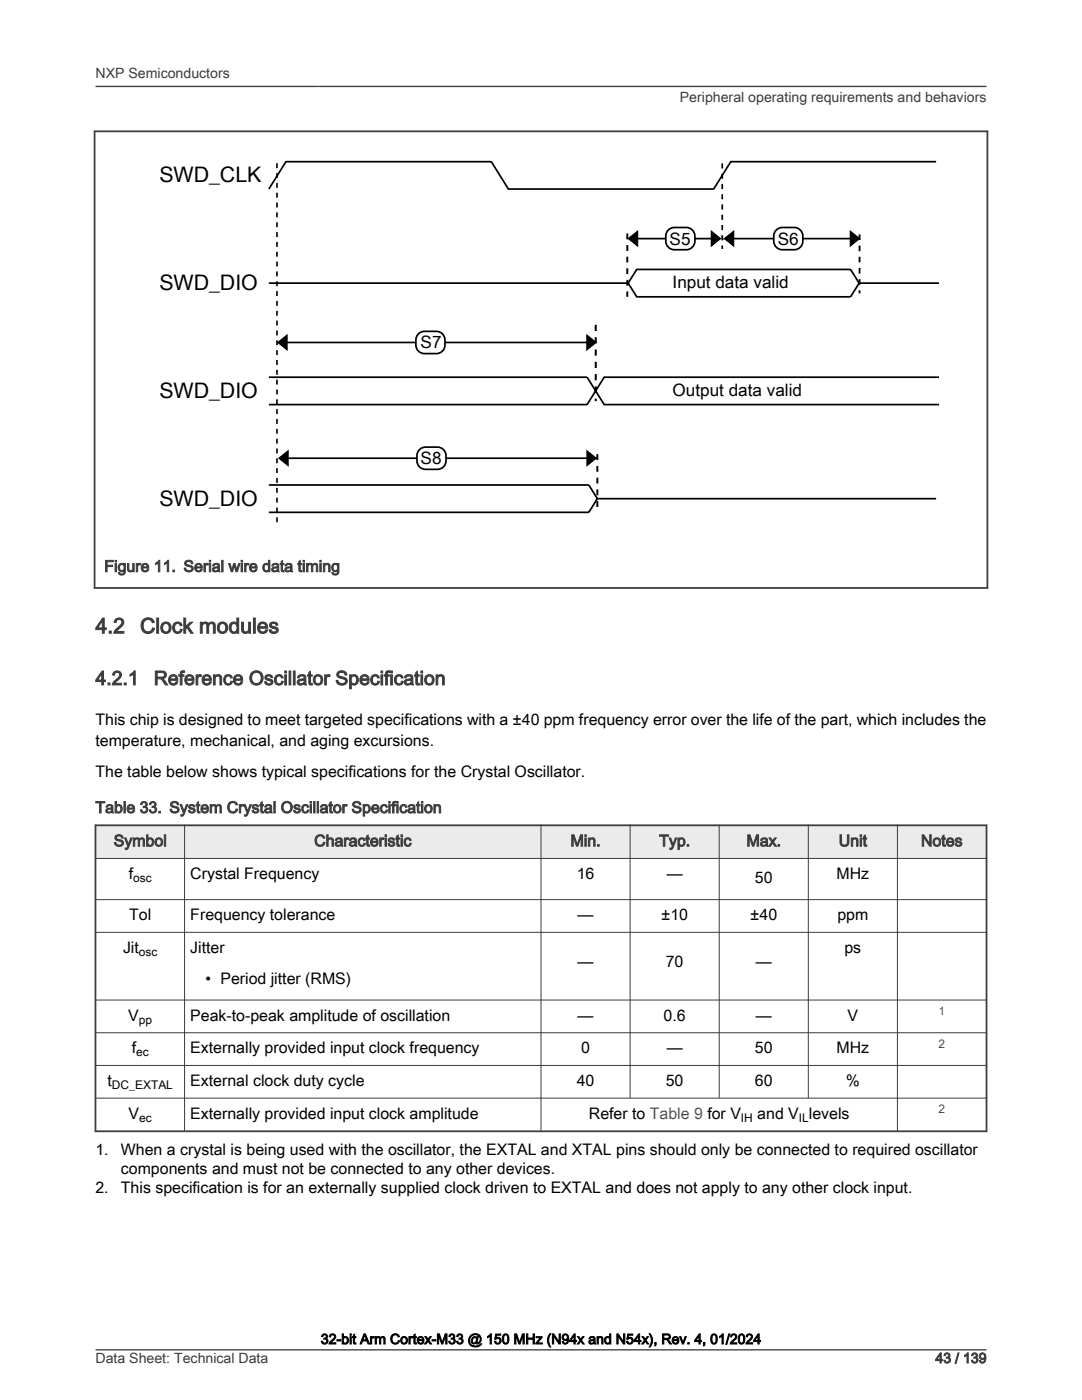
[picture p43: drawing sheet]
<svg xmlns="http://www.w3.org/2000/svg" width="216mm" height="279mm" viewBox="0 0 216 279" stroke-linecap="round" stroke-linejoin="round" font-family="sans-serif">
<defs><g id="words">
<g font-size="4.3">
<text x="31.8" y="36.4">SWD_CLK</text>
<text x="31.8" y="57.9">SWD_DIO</text>
<text x="31.8" y="79.4">SWD_DIO</text>
<text x="31.8" y="100.9">SWD_DIO</text>
</g>
<g font-size="4.2" fill="#3c3c3c">
<text x="19" y="126.4">4.2</text>
<text x="27.9" y="126.4">Clock modules</text>
</g>
<g font-size="3.9" fill="#3c3c3c">
<text x="19" y="136.7">4.2.1</text>
<text x="30.7" y="136.7">Reference Oscillator Specification</text>
</g>
<g font-size="3.4">
<text x="133.6" y="48.8">S5</text>
<text x="155" y="48.8">S6</text>
<text x="134.2" y="57.5">Input data valid</text>
<text x="83.8" y="69.6">S7</text>
<text x="134.2" y="79">Output data valid</text>
<text x="83.8" y="92.7">S8</text>
</g>
<g font-size="3.2" fill="#3c3c3c">
<text x="20.8" y="114.1">Figure 11. Serial wire data timing</text>
<text x="19" y="162.2">Table 33. System Crystal Oscillator Specification</text>
<text x="22.7" y="168.9">Symbol</text>
<text x="62.7" y="168.9">Characteristic</text>
<text x="113.8" y="168.9">Min.</text>
<text x="131.5" y="168.9">Typ.</text>
<text x="149" y="168.9">Max.</text>
<text x="167.4" y="168.9">Unit</text>
<text x="183.8" y="168.9">Notes</text>
</g>
<g font-size="3.2">
<text x="19" y="149">temperature, mechanical, and aging excursions.</text>
<text x="19" y="144.7">This chip is designed to meet targeted specifications with a ±40 ppm frequency error over the life of the part, which includes the</text>
<text x="19" y="155.1">The table below shows typical specifications for the Crystal Oscillator.</text>
<text x="25.7" y="175.4">f</text>
<text x="38" y="175.4">Crystal Frequency</text>
<text x="115.1" y="175.4">16</text>
<text x="133" y="175.4">—</text>
<text x="150.6" y="176.3">50</text>
<text x="166.9" y="175.4">MHz</text>
<text x="25.8" y="183.6">Tol</text>
<text x="38" y="183.6">Frequency tolerance</text>
<text x="115.3" y="183.6">—</text>
<text x="131.9" y="183.6">±10</text>
<text x="149.7" y="183.6">±40</text>
<text x="167.1" y="183.6">ppm</text>
<text x="24.5" y="190.2">Jit</text>
<text x="38" y="190.2">Jitter</text>
<text x="168.5" y="190.2">ps</text>
<text x="41" y="196.3">• Period jitter (RMS)</text>
<text x="115.3" y="192.9">—</text>
<text x="132.9" y="192.9">70</text>
<text x="150.8" y="192.9">—</text>
<text x="25.6" y="203.7">V</text>
<text x="38" y="203.7">Peak-to-peak amplitude of oscillation</text>
<text x="115.3" y="203.7">—</text>
<text x="132.4" y="203.7">0.6</text>
<text x="150.8" y="203.7">—</text>
<text x="169.1" y="203.7">V</text>
<text x="26.3" y="210.2">f</text>
<text x="38" y="210.2">Externally provided input clock frequency</text>
<text x="116" y="210.2">0</text>
<text x="133" y="210.2">—</text>
<text x="150.6" y="210.2">50</text>
<text x="166.9" y="210.2">MHz</text>
<text x="21.5" y="216.7">t</text>
<text x="38" y="216.7">External clock duty cycle</text>
<text x="115.1" y="216.7">40</text>
<text x="132.9" y="216.7">50</text>
<text x="150.6" y="216.7">60</text>
<text x="168.8" y="216.7">%</text>
<text x="25.7" y="223.2">V</text>
<text x="38" y="223.2">Externally provided input clock amplitude</text>
<text x="117.5" y="223.2">Refer to Table 9 for V</text>
<text x="151.1" y="223.2">and V levels</text>
<text x="19" y="230.4">1.</text>
<text x="24.1" y="230.4">When a crystal is being used with the oscillator, the EXTAL and XTAL pins should only be connected to required oscillator</text>
<text x="19" y="238.1">2.</text>
<text x="24.1" y="234.3">components and must not be connected to any other devices.</text>
<text x="24.1" y="238.1">This specification is for an externally supplied clock driven to EXTAL and does not apply to any other clock input.</text>
</g>
<g font-size="2.8" fill="#3c3c3c">
<text x="19" y="15.6">NXP Semiconductors</text>
<text x="135.7" y="20.4">Peripheral operating requirements and behaviors</text>
<text x="19" y="272">Data Sheet: Technical Data</text>
<text x="186.7" y="272">43 / 139</text>
</g>
<text font-size="2.8" x="64" y="268.2">32-bit Arm Cortex-M33 @ 150 MHz (N94x and N54x), Rev. 4, 01/2024</text>
<g font-size="2.4">
<text x="26.6" y="176">osc</text>
<text x="27.7" y="190.8">osc</text>
<text x="27.7" y="204.3">pp</text>
<text x="27.2" y="210.8">ec</text>
<text x="22.3" y="217.4">DC_EXTAL</text>
<text x="27.8" y="223.9">ec</text>
<text x="147.9" y="223.9">IH</text>
<text x="159.4" y="223.9">IL</text>
</g>
<g font-size="2.4" fill="#00f">
<text x="187.3" y="202.6">1</text>
<text x="187.3" y="209.1">2</text>
<text x="187.3" y="222.2">2</text>
</g>
</g></defs>
<g fill="none" stroke="#000" stroke-width=".34">
<path d="M186.8 32.3h-41l-3.4 5.4h-41l-3.4-5.4h-40.9l-3.5 5.4M53.6 56.5h71.7M125.3 56.5l1.7 2.7h42.7l1.7-2.7h16M125.3 56.5l1.7-2.7h42.7l1.7 2.7M125.5 47.6l1.7-1.3v2.7zM142 46.3l1.7 1.3-1.7 1.4zM144.6 47.6l1.7-1.3v2.7zM169.7 46.3l1.7 1.3-1.7 1.4zM53.6 75.3h63.5l3.5 5.4h66.8M55.5 68.3l1.7-1.3v2.7zM56.7 68.3h61.3M117.1 67l1.8 1.3-1.8 1.4z"/>
<path d="M187.4 75.3h-66.8l-3.5 5.4h-63.5M53.6 96.8h63.9l1.7 2.7M55.7 91.4l1.7-1.3v2.7zM117.2 90.1l1.7 1.3-1.7 1.4zM186.8 99.5h-67.6l-1.7 2.8h-63.9"/>
</g>
<path d="M145.5 47.6h24.7M57.3 91.4h61.9" fill="none" stroke="#000" stroke-width=".33"/>
<path d="M125.5 47.6l1.7-1.3v2.7zM142 46.3l1.7 1.3-1.7 1.4zM144.6 47.6l1.7-1.3v2.7zM169.7 46.3l1.7 1.3-1.7 1.4zM55.5 68.3l1.7-1.3v2.7zM117.1 67l1.8 1.3-1.8 1.4zM55.7 91.4l1.7-1.3v2.7zM117.2 90.1l1.7 1.3-1.7 1.4z" fill="#000"/>
<path d="M118.9 64.8v15.3" fill="none" stroke="#000" stroke-width=".41" stroke-dasharray="1.2 1.2" stroke-linecap="butt"/>
<path d="M125.2 46.6v12.6M119.2 90.6v11.7" fill="none" stroke="#000" stroke-width=".39" stroke-dasharray="1.2 1.2" stroke-linecap="butt"/>
<path d="M55.3 32.6v72.1" fill="none" stroke="#000" stroke-width=".33" stroke-dasharray="1 1" stroke-linecap="butt"/>
<path d="M126.1 47.6h16.3" fill="none" stroke="#000" stroke-width=".35"/>
<path d="M144.1 32.6v17.1" fill="none" stroke="#000" stroke-width=".34" stroke-dasharray="1 1" stroke-linecap="butt"/>
<path d="M171.5 46.8v11.7" fill="none" stroke="#000" stroke-width=".37" stroke-dasharray="1.1 1.1" stroke-linecap="butt"/>
<path d="M133.4 45.9l.7-.4 2.8-.1a1.71 1.71 0 0 1 1.8 1.7 2.29 2.29 0 0 1-.9 2.5l-.9 .2h-2.3a1.71 1.71 0 0 1-1.7-1.7 2.45 2.45 0 0 1 .5-2.2z" fill="#fff"/>
<path d="M133.4 45.9l.7-.4 2.8-.1a1.71 1.71 0 0 1 1.8 1.7 2.29 2.29 0 0 1-.9 2.5l-.9 .2h-2.3a1.71 1.71 0 0 1-1.7-1.7 2.45 2.45 0 0 1 .5-2.2z" fill="none" stroke="#000" stroke-width=".34"/>
<path d="M154.9 45.9l.7-.4 2.9-.1a1.71 1.71 0 0 1 1.7 1.7 2.29 2.29 0 0 1-.8 2.5l-.9 .2h-2.4a1.71 1.71 0 0 1-1.7-1.7 2.45 2.45 0 0 1 .5-2.2z" fill="#fff"/>
<path d="M154.9 45.9l.7-.4 2.9-.1a1.71 1.71 0 0 1 1.7 1.7 2.29 2.29 0 0 1-.8 2.5l-.9 .2h-2.4a1.71 1.71 0 0 1-1.7-1.7 2.45 2.45 0 0 1 .5-2.2z" fill="none" stroke="#000" stroke-width=".34"/>
<path d="M83.5 66.6l.7-.4 2.9-.1a1.71 1.71 0 0 1 1.7 1.7 2.29 2.29 0 0 1-.9 2.5l-.8 .3h-2.4a1.71 1.71 0 0 1-1.7-1.7 2.45 2.45 0 0 1 .5-2.3z" fill="#fff"/>
<path d="M83.5 66.6l.7-.4 2.9-.1a1.71 1.71 0 0 1 1.7 1.7 2.29 2.29 0 0 1-.9 2.5l-.8 .3h-2.4a1.71 1.71 0 0 1-1.7-1.7 2.45 2.45 0 0 1 .5-2.3z" fill="none" stroke="#000" stroke-width=".34"/>
<path d="M83.7 89.7l.7-.4 2.9-.1a1.71 1.71 0 0 1 1.7 1.7 2.29 2.29 0 0 1-.8 2.5l-.9 .3h-2.4a1.71 1.71 0 0 1-1.7-1.7 2.45 2.45 0 0 1 .5-2.3z" fill="#fff"/>
<path d="M83.7 89.7l.7-.4 2.9-.1a1.71 1.71 0 0 1 1.7 1.7 2.29 2.29 0 0 1-.8 2.5l-.9 .3h-2.4a1.71 1.71 0 0 1-1.7-1.7 2.45 2.45 0 0 1 .5-2.3z" fill="none" stroke="#000" stroke-width=".34"/>
<path d="M18.7 26.2h178.5M18.9 26v91.5M197 26v91.5M18.7 117.3h178.5" fill="none" stroke="#3c3c3c" stroke-width=".35"/>
<path d="M19 164.7h177.8v6.6h-177.8z" fill-rule="evenodd" fill="#ebebeb"/>
<path d="M18.9 164.7h178.1M19 164.5v61.5M196.8 164.5v61.5M18.9 225.8h178.1" fill="none" stroke="#3c3c3c" stroke-width=".35"/>
<g fill="none" stroke="#3c3c3c" stroke-width=".2">
<path d="M18.9 171.3h178.1M18.9 179.5h178.1M36.8 164.5v61.5M107.9 164.5v61.5M125.7 164.5v54.7M143.5 164.5v54.7M161.3 164.5v54.7M179.1 164.5v61.5M18.9 186.1h178.1M18.9 199.6h178.1M18.9 206.1h178.1M18.9 212.6h178.1"/>
<path d="M18.9 219.2h178.1"/>
</g>
<path d="M19 17.3h177.8M19 269.4h177.8" fill="none" stroke="#3c3c3c" stroke-width=".26"/>
<use href="#words"/>
</svg>
